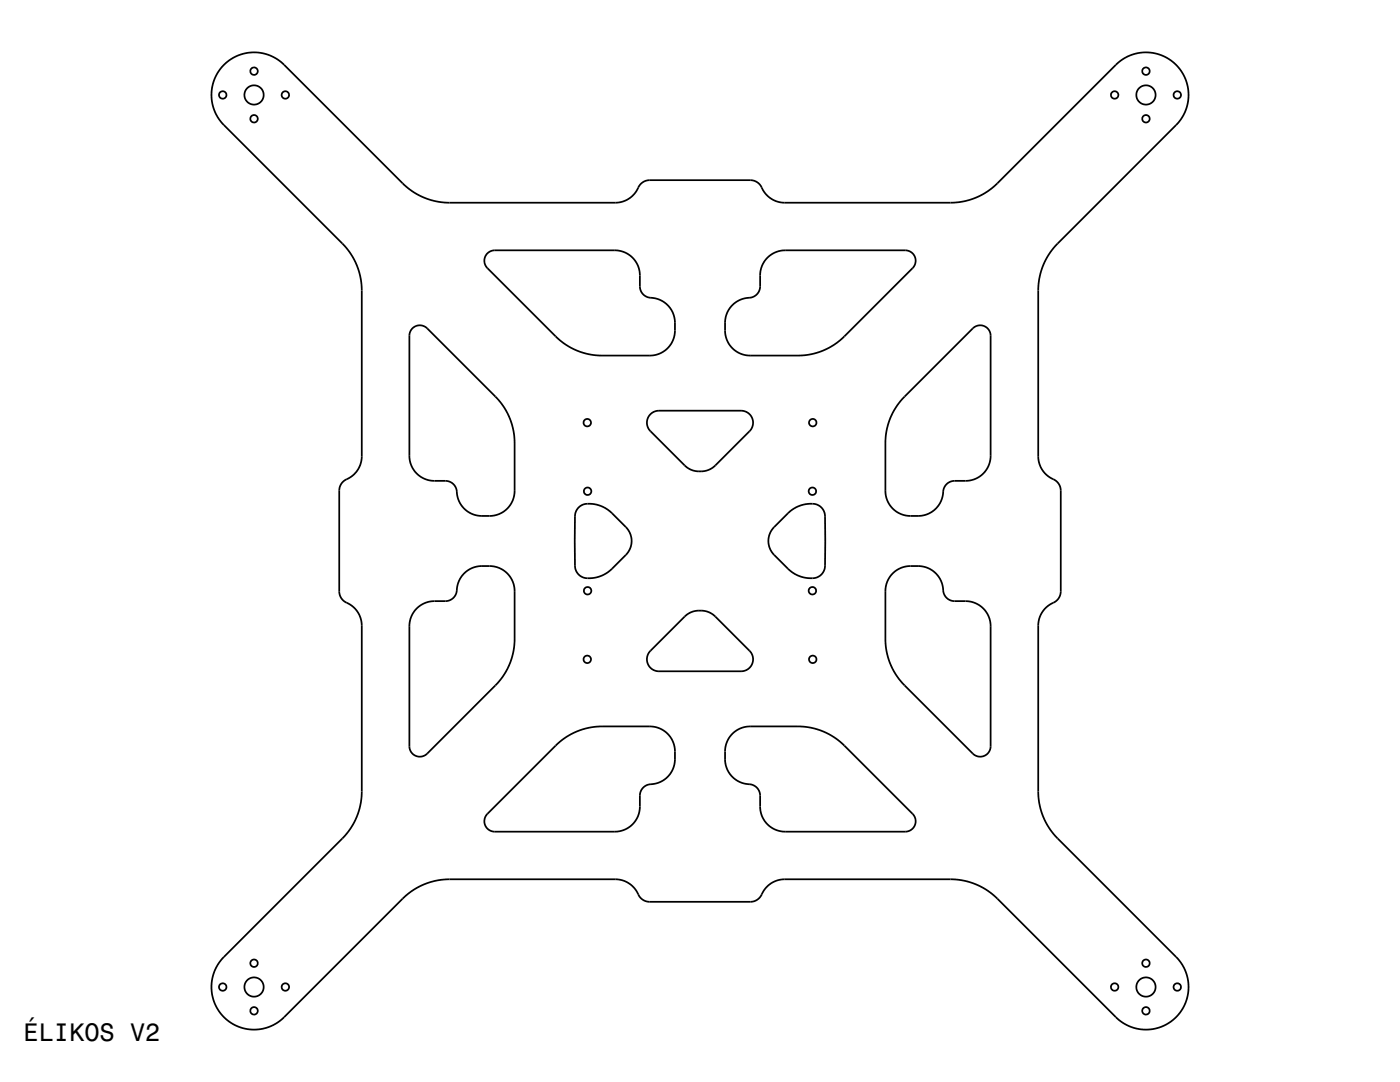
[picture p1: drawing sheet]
<svg xmlns="http://www.w3.org/2000/svg" width="279mm" height="216mm" viewBox="0 0 279 216" stroke-linecap="round" stroke-linejoin="round" font-family="sans-serif">
<defs><g id="words">
<text font-size="5" x="4.7" y="207.8">ÉLIKOS V2</text>
</g></defs>
<g fill="none" stroke="#000" stroke-width=".35">
<path d="M44.8 12.9a8.5 8.5 0 0 1 11.9 0l24.2 24.2a13.3 13.3 0 0 0 8.8 3.3h33.3a5.4 5.4 0 0 0 4.7-3.5 2.49 2.49 0 0 1 2-.9h20.2a2.9 2.9 0 0 1 2.5 2.1 5 5 0 0 0 4.2 2.3h33.3a13.3 13.3 0 0 0 9.2-3.8l23.7-23.8a8.5 8.5 0 0 1 12 .2 8.5 8.5 0 0 1-.1 12l-24.1 24.1a13.3 13.3 0 0 0-3.4 8.9v33.3a5.4 5.4 0 0 0 3.6 4.7 2.49 2.49 0 0 1 .9 1.9v20.2a2.9 2.9 0 0 1-2.2 2.5 5 5 0 0 0-2.3 4.3v33.3a13.3 13.3 0 0 0 3.9 9.1l23.8 23.8a8.5 8.5 0 0 1-.3 11.9 8.5 8.5 0 0 1-11.9 0l-24.2-24.2a13.3 13.3 0 0 0-8.8-3.3h-33.3a5.4 5.4 0 0 0-4.7 3.5 2.49 2.49 0 0 1-2 .9h-20.2a2.9 2.9 0 0 1-2.5-2.1 5 5 0 0 0-4.2-2.3h-33.3a13.3 13.3 0 0 0-9.2 3.8l-23.7 23.8a8.5 8.5 0 0 1-12-.2 8.5 8.5 0 0 1 .1-12l24.1-24.1a13.3 13.3 0 0 0 3.4-8.9v-33.3a5.4 5.4 0 0 0-3.6-4.7 2.49 2.49 0 0 1-.9-1.9v-20.2a2.9 2.9 0 0 1 2.2-2.5 5 5 0 0 0 2.3-4.3v-33.3a13.3 13.3 0 0 0-3.9-9.1l-23.8-23.8a8.5 8.5 0 0 1 .3-11.9zM97.2 50.6l.8-.5 .7-.2h24a5 5 0 0 1 5 5v2.2a2.5 2.5 0 0 0 2.9 2.4 5 5 0 0 1 4.1 4.9v1.5a5 5 0 0 1-5 5.1h-9.6a13.1 13.1 0 0 1-9.2-3.9l-13.6-13.6a2.08 2.08 0 0 1-.1-2.9zM153.1 51.5a5 5 0 0 1 3.6-1.6h24a2.08 2.08 0 0 1 1.9 1.3 2.08 2.08 0 0 1-.5 2.3l-13.6 13.6a13.1 13.1 0 0 1-9.2 3.9h-9.6a5 5 0 0 1-5-5.1v-1.5a5.1 5.1 0 0 1 5.3-5.1 2.3 2.3 0 0 0 1.7-2.2v-2.2a5 5 0 0 1 1.4-3.4zM82.3 65.5a2.08 2.08 0 0 1 2.9 0l13.7 13.7a13.1 13.1 0 0 1 3.8 9.2v9.5a5 5 0 0 1-5 5.1h-1.5a5.1 5.1 0 0 1-5.1-5.3 2.3 2.3 0 0 0-2.2-1.8h-2.2a5 5 0 0 1-5-5v-23.9l.2-.9zM194.2 65.5a2.08 2.08 0 0 1 2.2-.4 2.08 2.08 0 0 1 1.3 1.9v23.9a5 5 0 0 1-5 5h-2.2a2.5 2.5 0 0 0-2.3 2.9 5 5 0 0 1-5 4.2h-1.5a5 5 0 0 1-5-5.1v-9.5a13.1 13.1 0 0 1 3.8-9.3zM129.7 82.7a2.39 2.39 0 0 1 1.8-.7h16.4a2.39 2.39 0 0 1 2.2 1.4 2.39 2.39 0 0 1-.5 2.6l-6.9 6.9a4.5 4.5 0 0 1-6 0l-6.9-6.9a2.39 2.39 0 0 1-.1-3.3zM115.5 101.3a4.3 4.3 0 0 1 4.4-.4l1.9 1.2 3.1 3.1a3.9 3.9 0 0 1 0 5.5l-2.7 2.8a6.1 6.1 0 0 1-6.1 1.6 2.51 2.51 0 0 1-1.4-2.2v-9.9a2.48 2.48 0 0 1 .8-1.7zM154.5 105.2l2.7-2.8a6.1 6.1 0 0 1 6.1-1.6 2.51 2.51 0 0 1 1.4 2.2v9.9a2.68 2.68 0 0 1-3.5 2.5 6.5 6.5 0 0 1-4-1.9l-2.7-2.8a3.9 3.9 0 0 1 0-5.5zM178.1 114.5a5 5 0 0 1 3.6-1.6h1.5a5.1 5.1 0 0 1 5.1 5.3 2.29 2.29 0 0 0 2.2 1.8h2.2a5 5 0 0 1 5 5v23.9a2.08 2.08 0 0 1-1.3 1.9 2.08 2.08 0 0 1-2.2-.4l-13.7-13.7a13.1 13.1 0 0 1-3.8-9.2v-9.5a5 5 0 0 1 1.4-3.5zM83.1 121.5a5 5 0 0 1 3.6-1.5h2.2a2.5 2.5 0 0 0 2.3-2.9 5 5 0 0 1 5-4.2h1.5a5 5 0 0 1 5 5.1v9.5a13.1 13.1 0 0 1-3.8 9.3l-13.7 13.6a2.08 2.08 0 0 1-2.2 .4 2.08 2.08 0 0 1-1.3-1.9v-23.9a5 5 0 0 1 1.4-3.5zM136.7 123a4.5 4.5 0 0 1 6 0l6.9 6.9a2.39 2.39 0 0 1 .5 2.6 2.39 2.39 0 0 1-2.2 1.4h-16.4a2.39 2.39 0 0 1-2.2-1.4 2.39 2.39 0 0 1 .5-2.6zM110.9 148.8a13.1 13.1 0 0 1 9.2-3.9h9.6a5 5 0 0 1 5 5.1v1.5a5.1 5.1 0 0 1-5.3 5.1 2.29 2.29 0 0 0-1.7 2.2v2.2a5 5 0 0 1-5 5h-24a2.08 2.08 0 0 1-1.9-1.3 2.08 2.08 0 0 1 .5-2.3z"/>
<path d="M146.1 146.5a5 5 0 0 1 3.6-1.6h9.6a13.1 13.1 0 0 1 9.2 3.9l13.6 13.6a2.08 2.08 0 0 1 .5 2.3 2.08 2.08 0 0 1-1.9 1.3h-24a5 5 0 0 1-5-5v-2.2a2.5 2.5 0 0 0-2.9-2.4 5 5 0 0 1-4.1-4.9v-1.5a5 5 0 0 1 1.4-3.5z"/>
<circle cx="44.5" cy="19" r=".75"/>
<circle cx="50.7" cy="18.9" r="1.92"/>
<circle cx="50.7" cy="14.2" r=".75"/>
<circle cx="57" cy="19" r=".75"/>
<circle cx="222.4" cy="19" r=".75"/>
<circle cx="228.7" cy="18.9" r="1.92"/>
<circle cx="228.7" cy="14.2" r=".75"/>
<circle cx="234.9" cy="18.9" r=".75"/>
<circle cx="50.7" cy="23.7" r=".75"/>
<circle cx="228.7" cy="23.7" r=".75"/>
<circle cx="117.2" cy="84.3" r=".75"/>
<circle cx="117.3" cy="98" r=".75"/>
<circle cx="162.1" cy="98" r=".75"/>
<circle cx="162.2" cy="84.3" r=".75"/>
<circle cx="117.3" cy="117.9" r=".75"/>
<circle cx="162.1" cy="117.9" r=".75"/>
<circle cx="117.2" cy="131.6" r=".75"/>
<circle cx="162.2" cy="131.6" r=".75"/>
<circle cx="44.5" cy="197" r=".75"/>
<circle cx="50.7" cy="192.2" r=".75"/>
<circle cx="50.7" cy="196.9" r="1.92"/>
<circle cx="57" cy="196.9" r=".75"/>
<circle cx="222.4" cy="196.9" r=".75"/>
<circle cx="228.7" cy="197" r="1.92"/>
<circle cx="228.7" cy="192.2" r=".75"/>
<circle cx="235" cy="197" r=".75"/>
<circle cx="50.7" cy="201.7" r=".75"/>
<circle cx="228.7" cy="201.7" r=".75"/>
</g>
<path d="M0 0h279.4v215.9h-279.4" fill="none" stroke="#fff" stroke-width=".2"/>
<use href="#words"/>
</svg>
